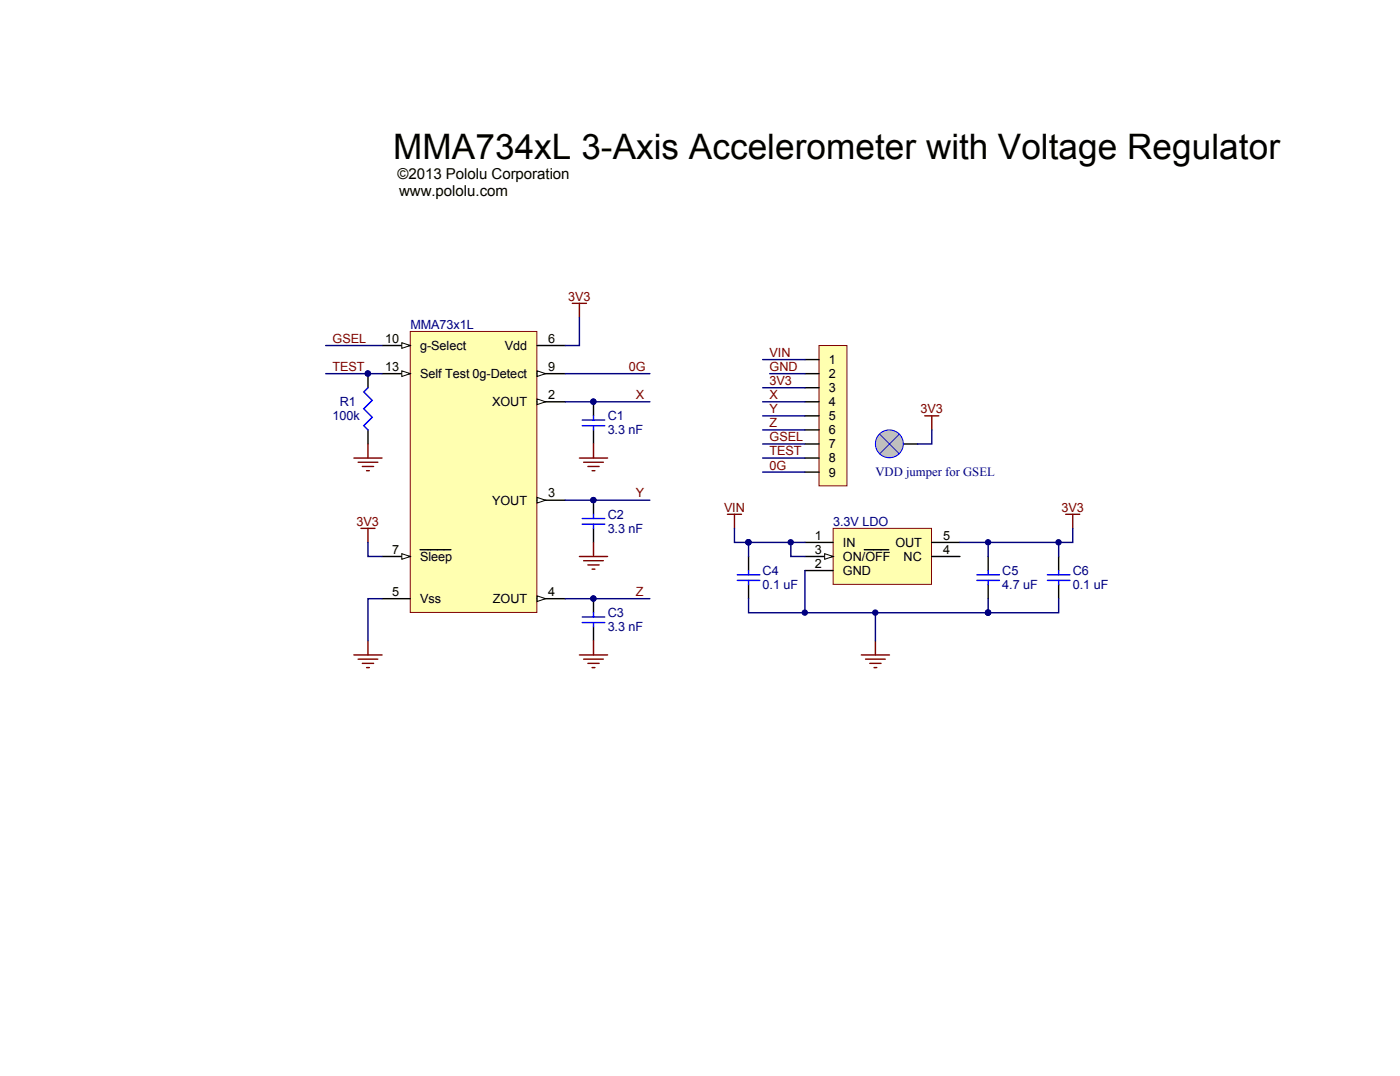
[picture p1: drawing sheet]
<svg xmlns="http://www.w3.org/2000/svg" width="271mm" height="208mm" viewBox="0 0 271 208" stroke-linecap="round" stroke-linejoin="round" font-family="sans-serif">
<defs><g id="words">
<text font-size="6.8" x="76.1" y="30.8">MMA734xL 3-Axis Accelerometer with Voltage Regulator</text>
<g font-size="2.9">
<text x="76.9" y="34.7">©2013 Pololu Corporation</text>
<text x="77.2" y="37.9">www.pololu.com</text>
</g>
<g font-size="2.4" fill="#800000">
<text x="110" y="58.1">3V3</text>
<text x="64.4" y="66.3">GSEL</text>
<text x="64.4" y="71.8">TEST</text>
<text x="121.7" y="71.8">0G</text>
<text x="148.9" y="69">VIN</text>
<text x="148.9" y="71.8">GND</text>
<text x="123" y="77.2">X</text>
<text x="148.9" y="77.2">X</text>
<text x="148.9" y="74.5">3V3</text>
<text x="148.9" y="79.9">Y</text>
<text x="148.9" y="82.6">Z</text>
<text x="178.1" y="79.9">3V3</text>
<text x="148.9" y="85.4">GSEL</text>
<text x="148.9" y="88.1">TEST</text>
<text x="148.9" y="90.8">0G</text>
<text x="69" y="101.7">3V3</text>
<text x="123" y="96.2">Y</text>
<text x="140.1" y="99">VIN</text>
<text x="205.4" y="99">3V3</text>
<text x="123" y="115.3">Z</text>
</g>
<g font-size="2.4" fill="#000080">
<text x="79.4" y="63.6">MMA73x1L</text>
<text x="64.4" y="81.3">100k</text>
<text x="65.8" y="78.6">R1</text>
<text x="117.6" y="84">3.3 nF</text>
<text x="117.6" y="81.3">C1</text>
<text x="169.4" y="92.1">VDD jumper for GSEL</text>
<text x="117.6" y="100.3">C2</text>
<text x="161.2" y="101.7">3.3V LDO</text>
<text x="117.6" y="103.1">3.3 nF</text>
<text x="147.6" y="113.9">0.1 uF</text>
<text x="147.6" y="111.2">C4</text>
<text x="194" y="113.9">4.7 uF</text>
<text x="194" y="111.2">C5</text>
<text x="207.6" y="113.9">0.1 uF</text>
<text x="207.6" y="111.2">C6</text>
<text x="117.6" y="119.4">C3</text>
<text x="117.6" y="122.1">3.3 nF</text>
</g>
<g font-size="2.4">
<text x="74.5" y="66.3">10</text>
<text x="74.5" y="71.8">13</text>
<text x="81.3" y="67.7">g-Select</text>
<text x="97.7" y="67.7">Vdd</text>
<text x="106.1" y="66.3">6</text>
<text x="106.1" y="71.8">9</text>
<text x="160.4" y="70.4">1</text>
<text x="81.3" y="73.1">Self Test 0g-Detect</text>
<text x="106.1" y="77.2">2</text>
<text x="160.4" y="73.1">2</text>
<text x="160.4" y="75.8">3</text>
<text x="95.3" y="78.6">XOUT</text>
<text x="160.4" y="78.6">4</text>
<text x="160.4" y="81.3">5</text>
<text x="160.4" y="84">6</text>
<text x="160.4" y="86.7">7</text>
<text x="160.4" y="89.4">8</text>
<text x="160.4" y="92.2">9</text>
<text x="95.3" y="97.6">YOUT</text>
<text x="106.1" y="96.2">3</text>
<text x="75.9" y="107.1">7</text>
<text x="157.7" y="104.4">1</text>
<text x="157.7" y="107.1">3</text>
<text x="163.1" y="105.8">IN</text>
<text x="173.3" y="105.8">OUT</text>
<text x="182.5" y="104.4">5</text>
<text x="182.5" y="107.1">4</text>
<text x="81.3" y="108.5">Sleep</text>
<text x="157.7" y="109.9">2</text>
<text x="163.1" y="108.5">ON/OFF</text>
<text x="163.1" y="111.2">GND</text>
<text x="174.9" y="108.5">NC</text>
<text x="75.9" y="115.3">5</text>
<text x="81.3" y="116.7">Vss</text>
<text x="95.4" y="116.7">ZOUT</text>
<text x="106.1" y="115.3">4</text>
</g>
</g></defs>
<path d="M79.4 64.1h24.5v54.4h-24.5z" fill="#ffffb0" stroke="#800000" stroke-width=".19"/>
<path d="M103.9 115.8h5.5" fill="none" stroke="#000" stroke-width=".27"/>
<path d="M103.9 115.3l1.7 .5-1.7 .6z" fill="#fff" stroke="#000" stroke-width=".19"/>
<path d="M103.9 77.7h5.5" fill="none" stroke="#000" stroke-width=".27"/>
<path d="M103.9 77.2l1.7 .5-1.7 .6z" fill="#fff" stroke="#000" stroke-width=".19"/>
<path d="M103.9 96.8h5.5" fill="none" stroke="#000" stroke-width=".27"/>
<path d="M103.9 96.2l1.7 .6-1.7 .5z" fill="#fff" stroke="#000" stroke-width=".19"/>
<path d="M73.9 66.8h5.5M73.9 115.8h5.5" fill="none" stroke="#000" stroke-width=".27"/>
<path d="M77.8 66.3l1.6 .5-1.6 .6z" fill="#fff" stroke="#000" stroke-width=".19"/>
<path d="M73.9 72.3h5.5" fill="none" stroke="#000" stroke-width=".27"/>
<path d="M77.8 71.7l1.6 .6-1.6 .5z" fill="#fff" stroke="#000" stroke-width=".19"/>
<path d="M73.9 107.6h5.5" fill="none" stroke="#000" stroke-width=".27"/>
<path d="M77.8 107.1l1.6 .5-1.6 .6z" fill="#fff" stroke="#000" stroke-width=".19"/>
<path d="M103.9 66.8h5.5M103.9 72.3h5.5M81.3 106.3h6" fill="none" stroke="#000" stroke-width=".27"/>
<path d="M103.9 71.7l1.7 .6-1.7 .5z" fill="#fff" stroke="#000" stroke-width=".19"/>
<path d="M71.2 72.3v2.7M114.9 77.7v2.7M71.2 83.2v2.7M114.9 83.2v2.7M114.9 96.8v2.7M114.9 102.2v2.7M114.9 115.8v2.7M114.9 121.2v2.8" fill="none" stroke="#000" stroke-width=".27"/>
<g fill="#000080" stroke="#000080" stroke-width=".19">
<circle cx="71.2" cy="72.3" r=".52"/>
<circle cx="114.8" cy="77.7" r=".52"/>
<circle cx="114.8" cy="96.7" r=".52"/>
<circle cx="114.8" cy="115.8" r=".52"/>
</g>
<g fill="none" stroke="#00f" stroke-width=".27">
<path d="M71.2 75l-.8 .8 1.6 1.6-1.6 1.7 1.6 1.6-1.6 1.6 .8 .9M112.7 81.3h4.3M112.7 82.3h4.3M114.9 80.4v.9M114.9 82.3v.9M114.9 99.5v.8M112.7 100.3h4.3M112.7 101.4h4.3M112.7 119.3h4.3M114.9 101.4v.8M114.9 118.5v.8M112.7 120.4h4.3"/>
<path d="M114.9 120.4v.8"/>
</g>
<g fill="none" stroke="#800000" stroke-width=".27">
<path d="M110.8 58.7h2.7M112.1 58.7v2.7M68.5 88.6h5.4M69.3 89.4h3.8M70.1 90.2h2.2M70.9 91.1h.6M71.2 85.9v2.7M112.1 88.6h5.5M112.9 89.4h3.9M113.8 90.2h2.1M114.6 91.1h.5M114.9 85.9v2.7"/>
<path d="M112.1 107.6h5.5M112.9 108.5h3.9M113.8 109.3h2.1M114.6 110.1h.5M114.9 104.9v2.7M68.5 126.7h5.4M69.3 127.5h3.8M70.1 128.3h2.2M70.9 129.1h.6M71.2 124v2.7M112.1 126.7h5.5M112.9 127.5h3.9"/>
<path d="M113.8 128.3h2.1M114.6 129.1h.5M114.9 124v2.7"/>
</g>
<path d="M63 72.3h10.9M63 66.8h10.9M109.4 77.7h16.4M109.4 72.3h16.4M112.1 61.4v5.4h-2.7M109.4 96.8h16.4M73.9 115.8h-2.7v8.2M109.4 115.8h16.4" fill="none" stroke="#000080" stroke-width=".27"/>
<path d="M161.2 102.2h19.1v10.8h-19.1z" fill="#ffffb0" stroke="#800000" stroke-width=".19"/>
<path d="M155.8 104.9h5.4M155.8 107.6h5.4" fill="none" stroke="#000" stroke-width=".27"/>
<path d="M159.6 107.1l1.6 .5-1.6 .6z" fill="#fff" stroke="#000" stroke-width=".19"/>
<path d="M144.9 107.6v2.8M144.9 113.1v2.7M155.8 110.4h5.4M167.3 106.3h4.7M180.3 104.9h5.5M180.3 107.6h5.5M191.2 107.6v2.8M191.2 113.1v2.7M204.9 107.6v2.8M204.9 113.1v2.7" fill="none" stroke="#000" stroke-width=".27"/>
<path d="M142.7 111.2h4.3M142.7 112.3h4.3M144.9 110.4v.8M144.9 112.3v.8M189.1 111.2h4.3M189.1 112.3h4.3M191.2 110.4v.8M191.2 112.3v.8M202.7 111.2h4.4M202.7 112.3h4.4M204.9 110.4v.8M204.9 112.3v.8" fill="none" stroke="#00f" stroke-width=".27"/>
<path d="M140.8 99.5h2.7M142.1 99.5v2.7M206.2 99.5h2.8M207.6 99.5v2.7M69.8 102.2h2.8M71.2 102.2v2.7M166.7 126.7h5.4M167.5 127.5h3.8M168.3 128.3h2.2M169.1 129.1h.6M169.4 124v2.7" fill="none" stroke="#800000" stroke-width=".27"/>
<path d="M71.2 104.9v2.7h2.7M142.1 102.2v2.7h2.8M153 104.9v2.7h2.8M169.4 118.5v5.5M191.2 104.9v2.7M204.9 115.8v2.7h-13.7M204.9 104.9v2.7M207.6 102.2v2.7h-21.8" fill="none" stroke="#000080" stroke-width=".27"/>
<g fill="#000080" stroke="#000080" stroke-width=".19">
<circle cx="169.4" cy="118.5" r=".52"/>
<circle cx="153" cy="104.9" r=".52"/>
<circle cx="191.2" cy="104.9" r=".52"/>
<circle cx="191.2" cy="118.5" r=".52"/>
<circle cx="204.8" cy="104.9" r=".52"/>
<circle cx="144.8" cy="104.9" r=".52"/>
</g>
<path d="M158.5 66.8h5.4v27.2h-5.4z" fill="#ffffb0" stroke="#800000" stroke-width=".19"/>
<path d="M155.8 69.6h2.7M155.8 72.3h2.7M155.8 77.7h2.7M155.8 75h2.7M155.8 80.4h2.7M155.8 83.2h2.7M155.8 85.9h2.7M155.8 88.6h2.7M155.8 91.3h2.7M174.9 85.9h2.7" fill="none" stroke="#000" stroke-width=".27"/>
<circle cx="172.1" cy="85.9" r="2.7" fill="#c0c0c0" stroke="#00f" stroke-width=".19"/>
<path d="M170.2 84l3.8 3.8M174 84l-3.8 3.8" fill="none" stroke="#00f" stroke-width=".19"/>
<path d="M179 80.4h2.7M180.3 80.4v2.8" fill="none" stroke="#800000" stroke-width=".27"/>
<g fill="none" stroke="#000080" stroke-width=".27">
<path d="M147.6 77.7h8.2M147.6 69.6h8.2M147.6 75h8.2M149 72.3h6.8M147.6 80.4h8.2M147.6 83.2h8.2M147.6 85.9h8.2M147.6 88.6h8.2M147.6 91.3h8.2M180.3 83.2v2.7h-2.7M144.9 115.8v2.7h46.3v-2.7M155.8 110.4v8.1"/>
<path d="M155.8 104.9h-10.9v2.7"/>
</g>
<g fill="#000080" stroke="#000080" stroke-width=".19">
<circle cx="155.7" cy="118.5" r=".52"/>
<circle cx="191.2" cy="118.5" r=".52"/>
<circle cx="144.8" cy="104.9" r=".52"/>
</g>
<use href="#words"/>
</svg>
